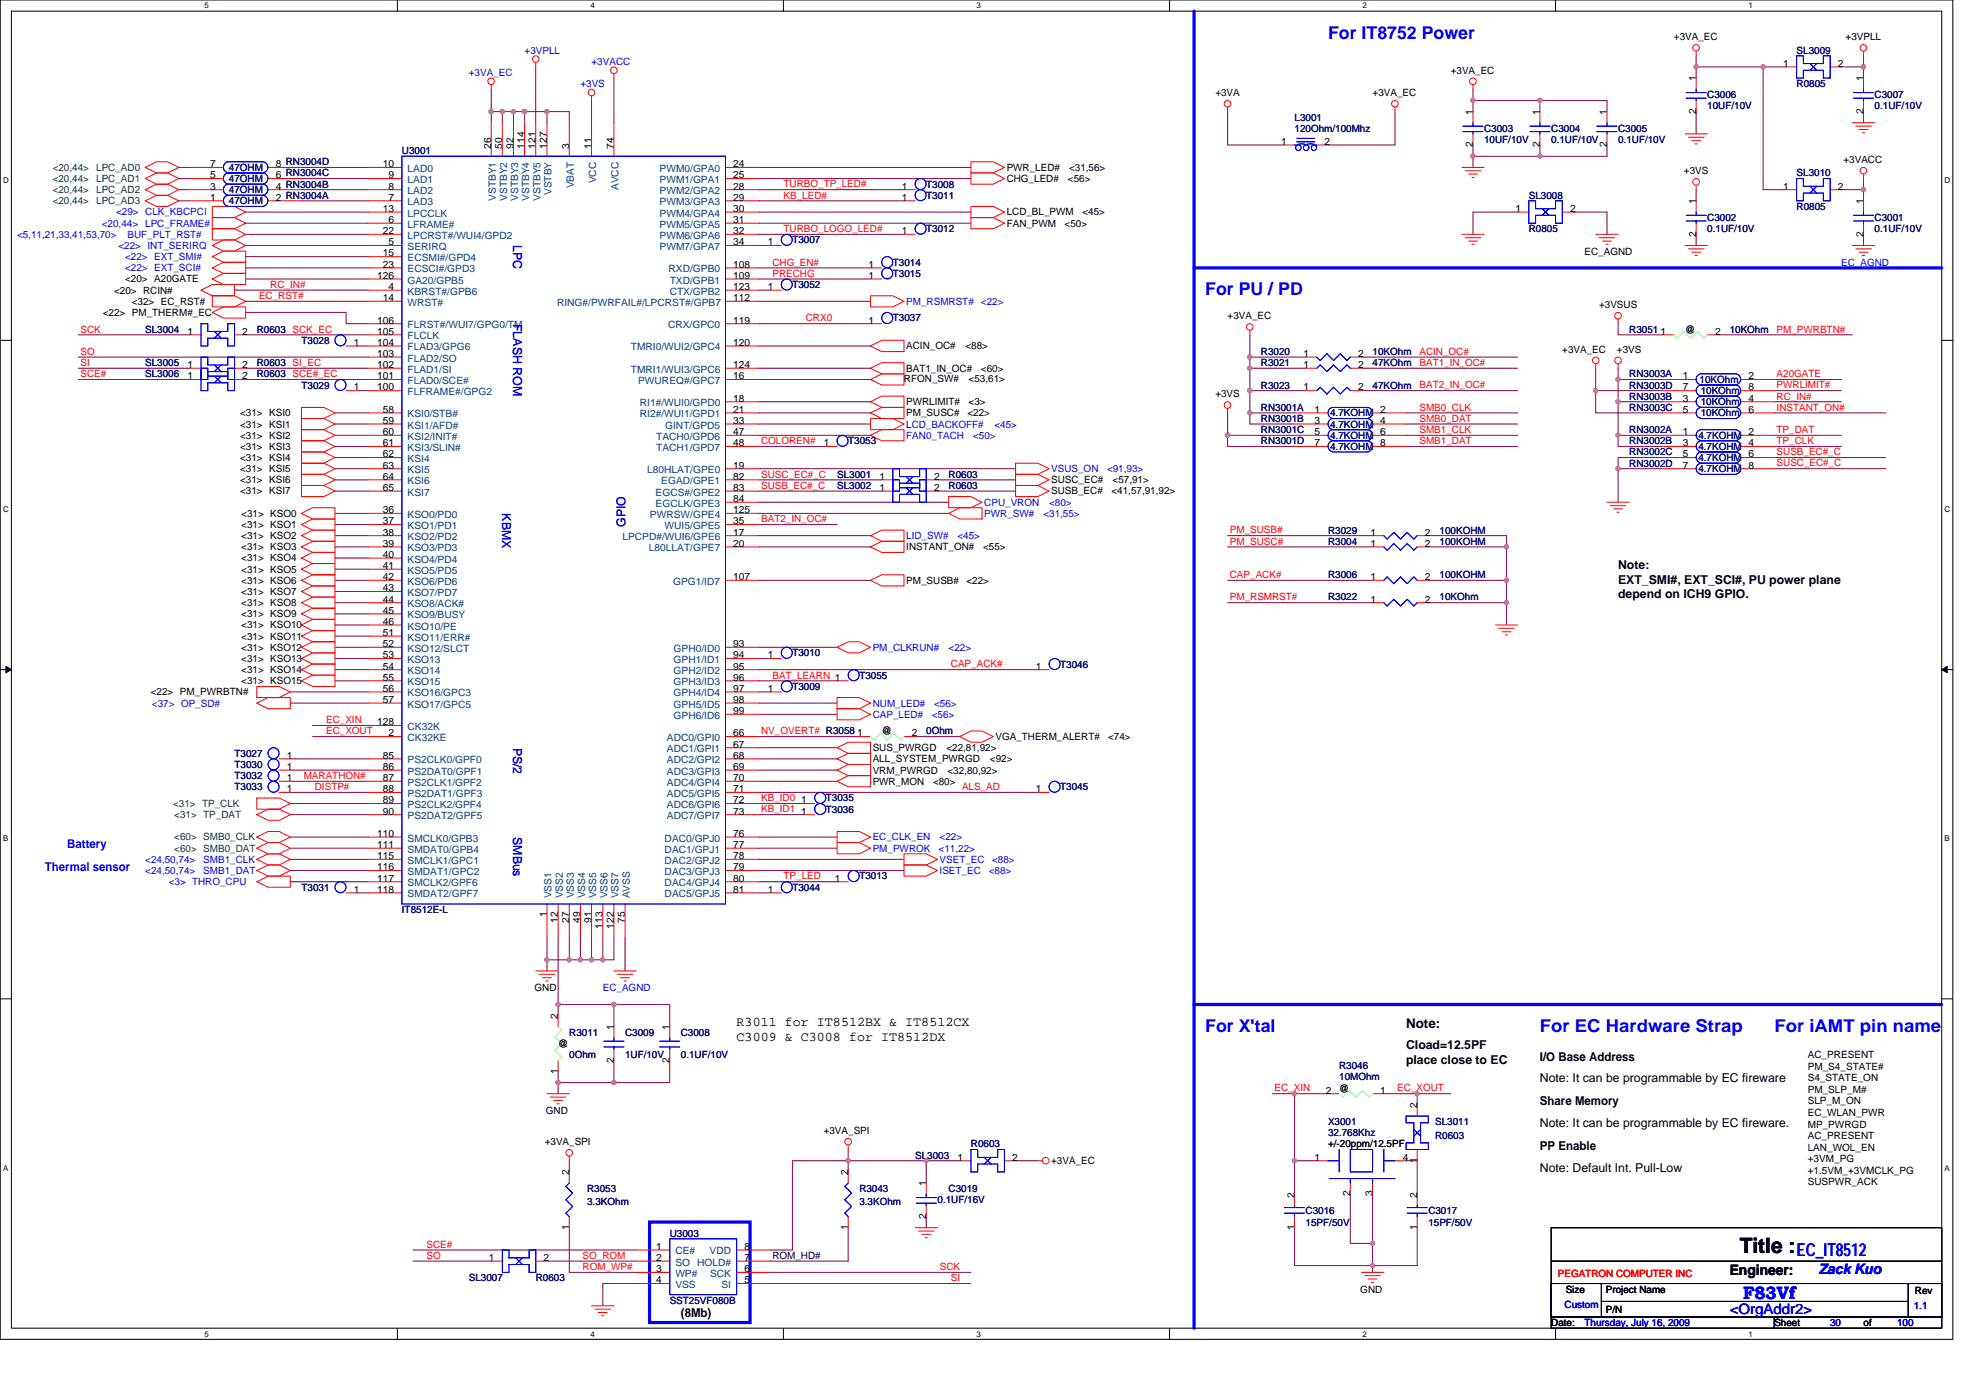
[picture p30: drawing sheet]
<svg xmlns="http://www.w3.org/2000/svg" width="297mm" height="210mm" viewBox="0 0 297 210" stroke-linecap="round" stroke-linejoin="round" font-family="sans-serif">
<defs><g id="words">
<text font-size="3.2" x="261.4" y="188.2">Title :</text>
<g font-size="2.7" fill="#00f">
<text x="199.5" y="5.8">For IT8752 Power</text>
<text x="181.1" y="44.4">For PU / PD</text>
<text x="181.1" y="155">For X'tal</text>
<text x="231.4" y="155">For EC Hardware Strap</text>
<text x="266.6" y="155">For iAMT pin name</text>
<text x="269.9" y="188.6">EC_IT8512</text>
<text x="261.9" y="195.1">F83Vf</text>
</g>
<text font-size="2.2" x="259.9" y="191.4">Engineer:</text>
<g font-size="2.2" fill="#00f">
<text x="273.3" y="191.4">Zack Kuo</text>
<text x="259.9" y="197.4">&lt;OrgAddr2&gt;</text>
</g>
<g font-size="2">
<text x="110.7" y="154.2">R3011 for IT8512BX &amp; IT8512CX</text>
<text x="211.3" y="154.4">Note:</text>
<text x="110.7" y="156.3">C3009 &amp; C3008 for IT8512DX</text>
</g>
<g font-size="1.8" fill="#00f">
<text x="77.1" y="36.9" transform="rotate(90 77.1 36.9)">LPC</text>
<text x="77.1" y="48.6" transform="rotate(90 77.1 48.6)">FLASH ROM</text>
<text x="75.4" y="77.1" transform="rotate(90 75.4 77.1)">KBMX</text>
<text x="94" y="79.1" transform="rotate(-90 94 79.1)">GPIO</text>
<text x="77.1" y="112.3" transform="rotate(90 77.1 112.3)">PS/2</text>
<text x="77.1" y="125.7" transform="rotate(90 77.1 125.7)">SMBus</text>
<text x="6.7" y="130.8">Thermal sensor</text>
<text x="10.1" y="127.4">Battery</text>
</g>
<g font-size="1.8">
<text x="243.1" y="85.5">Note:</text>
<text x="243.1" y="87.7">EXT_SMI#, EXT_SCI#, PU power plane</text>
<text x="243.1" y="89.9">depend on ICH9 GPIO.</text>
<text x="211.3" y="157.6">Cload=12.5PF</text>
<text x="211.3" y="159.8">place close to EC</text>
<text x="231.4" y="159.3">I/O Base Address</text>
<text x="231.4" y="166">Share Memory</text>
<text x="231.4" y="162.6">Note: It can be programmable by EC fireware</text>
<text x="231.4" y="172.7">PP Enable</text>
<text x="231.4" y="169.3">Note: It can be programmable by EC fireware.</text>
<text x="231.4" y="176">Note: Default Int. Pull-Low</text>
<text x="102.3" y="197.8">(8Mb)</text>
</g>
<g font-size="1.5" fill="#00f">
<text x="70.4" y="11.4">+3VA_EC</text>
<text x="78.8" y="8.1">+3VPLL</text>
<text x="88.9" y="9.7">+3VACC</text>
<text x="87.2" y="13.1">+3VS</text>
<text x="2.6" y="35.7">&lt;5,11,21,33,41,53,70&gt;</text>
<text x="15.3" y="34">&lt;20,44&gt;</text>
<text x="17.5" y="32.4">&lt;29&gt; CLK_KBCPCI</text>
<text x="19.2" y="35.7">BUF_PLT_RST#</text>
<text x="21.8" y="34">LPC_FRAME#</text>
<text x="17.8" y="37.4">&lt;22&gt; INT_SERIRQ</text>
<text x="18.8" y="40.7">&lt;22&gt; EXT_SCI#</text>
<text x="18.8" y="39.1">&lt;22&gt; EXT_SMI#</text>
<text x="276.6" y="39.9">EC_AGND</text>
<text x="136.2" y="45.8">PM_RSMRST#</text>
<text x="147.4" y="45.8">&lt;22&gt;</text>
<text x="136.2" y="65.9">FAN0_TACH</text>
<text x="136.2" y="64.2">LCD_BACKOFF#</text>
<text x="146.2" y="65.9">&lt;50&gt;</text>
<text x="149.4" y="64.2">&lt;45&gt;</text>
<text x="157.9" y="70.9">VSUS_ON</text>
<text x="166.3" y="70.9">&lt;91,93&gt;</text>
<text x="147.9" y="75.9">CPU_VRON</text>
<text x="147.9" y="77.6">PWR_SW#</text>
<text x="156.8" y="77.6">&lt;31,55&gt;</text>
<text x="157.6" y="75.9">&lt;80&gt;</text>
<text x="136.2" y="81">LID_SW#</text>
<text x="143.9" y="81">&lt;45&gt;</text>
<text x="131.1" y="97.7">PM_CLKRUN#</text>
<text x="142.5" y="97.7">&lt;22&gt;</text>
<text x="22.8" y="106.1">&lt;37&gt; OP_SD#</text>
<text x="131.1" y="107.8">CAP_LED#</text>
<text x="131.1" y="106.1">NUM_LED#</text>
<text x="140" y="107.8">&lt;56&gt;</text>
<text x="140.4" y="106.1">&lt;56&gt;</text>
<text x="21.8" y="129.6">&lt;24,50,74&gt;</text>
<text x="21.8" y="131.3">&lt;24,50,74&gt;</text>
<text x="30.5" y="129.6">SMB1_CLK</text>
<text x="30.5" y="131.3">SMB1_DAT</text>
<text x="131.1" y="127.9">PM_PWROK</text>
<text x="131.1" y="126.2">EC_CLK_EN</text>
<text x="141" y="127.9">&lt;11,22&gt;</text>
<text x="141.2" y="126.2">&lt;22&gt;</text>
<text x="141.2" y="129.6">VSET_EC</text>
<text x="141.2" y="131.3">ISET_EC</text>
<text x="148.6" y="131.3">&lt;88&gt;</text>
<text x="149.1" y="129.6">&lt;88&gt;</text>
<text x="25.4" y="132.9">&lt;3&gt; THRO_CPU</text>
<text x="90.6" y="148.9">EC_AGND</text>
<text x="235.1" y="196.5">Custom</text>
<text x="287.5" y="196.7">1.1</text>
<text x="238.1" y="199.2">Thursday, July 16, 2009</text>
<text x="275" y="199.2">30</text>
<text x="285" y="199.2">100</text>
</g>
<g font-size="1.5">
<text x="218" y="11.1">+3VA_EC</text>
<text x="251.5" y="6.1">+3VA_EC</text>
<text x="267.9" y="10">1</text>
<text x="276.1" y="10">2</text>
<text x="277.3" y="6.1">+3VPLL</text>
<text x="182.6" y="14.4">+3VA</text>
<text x="206.2" y="14.4">+3VA_EC</text>
<text x="221.3" y="17.3" transform="rotate(-90 221.3 17.3)">1</text>
<text x="231.3" y="17.3" transform="rotate(-90 231.3 17.3)">1</text>
<text x="241.4" y="17.3" transform="rotate(-90 241.4 17.3)">1</text>
<text x="254.8" y="17.1" transform="rotate(-90 254.8 17.1)">2</text>
<text x="254.8" y="12.2" transform="rotate(-90 254.8 12.2)">1</text>
<text x="280" y="17.1" transform="rotate(-90 280 17.1)">2</text>
<text x="280" y="12.2" transform="rotate(-90 280 12.2)">1</text>
<text x="73.8" y="22.3" transform="rotate(-90 73.8 22.3)">26</text>
<text x="75.5" y="22.3" transform="rotate(-90 75.5 22.3)">50</text>
<text x="77.1" y="22.3" transform="rotate(-90 77.1 22.3)">92</text>
<text x="78.8" y="22.3" transform="rotate(-90 78.8 22.3)">114</text>
<text x="80.5" y="22.3" transform="rotate(-90 80.5 22.3)">121</text>
<text x="82.2" y="22.3" transform="rotate(-90 82.2 22.3)">127</text>
<text x="85.5" y="22.3" transform="rotate(-90 85.5 22.3)">3</text>
<text x="88.9" y="22.3" transform="rotate(-90 88.9 22.3)">11</text>
<text x="92.2" y="22.3" transform="rotate(-90 92.2 22.3)">74</text>
<text x="192.5" y="21.8">1</text>
<text x="199" y="21.8">2</text>
<text x="221.3" y="22.1" transform="rotate(-90 221.3 22.1)">2</text>
<text x="231.3" y="22.1" transform="rotate(-90 231.3 22.1)">2</text>
<text x="241.4" y="22.1" transform="rotate(-90 241.4 22.1)">2</text>
<text x="31.6" y="28.5">3</text>
<text x="31.6" y="26.8">5</text>
<text x="31.6" y="25.1">7</text>
<text x="41.4" y="28.5">4 RN3004B</text>
<text x="41.4" y="26.8">6 RN3004C</text>
<text x="41.4" y="25.1">8 RN3004D</text>
<text x="57.5" y="25.1">10</text>
<text x="58.4" y="26.8">9</text>
<text x="58.4" y="28.5">8</text>
<text x="110.2" y="25.1">24</text>
<text x="110.2" y="26.8">25</text>
<text x="110.2" y="28.5">28</text>
<text x="135.5" y="28.5">1</text>
<text x="151.3" y="25.7">PWR_LED#</text>
<text x="151.3" y="27.3">CHG_LED#</text>
<text x="160.5" y="27.3">&lt;56&gt;</text>
<text x="160.6" y="25.7">&lt;31,56&gt;</text>
<text x="253" y="26.2">+3VS</text>
<text x="267.9" y="28.5">1</text>
<text x="276.1" y="28.5">2</text>
<text x="277" y="24.5">+3VACC</text>
<text x="31.6" y="30.1">1</text>
<text x="41.4" y="30.1">2 RN3004A</text>
<text x="57.5" y="31.8">13</text>
<text x="57.5" y="35.2">22</text>
<text x="58.4" y="30.1">7</text>
<text x="58.4" y="33.5">6</text>
<text x="110.2" y="30.1">29</text>
<text x="110.2" y="31.8">30</text>
<text x="110.2" y="33.5">31</text>
<text x="110.2" y="35.2">32</text>
<text x="135.5" y="35.2">1</text>
<text x="135.5" y="30.1">1</text>
<text x="151.3" y="34">FAN_PWM</text>
<text x="151.3" y="32.4">LCD_BL_PWM</text>
<text x="160" y="34">&lt;50&gt;</text>
<text x="162.6" y="32.4">&lt;45&gt;</text>
<text x="227.7" y="31.8">1</text>
<text x="235.9" y="31.8">2</text>
<text x="254.8" y="35.5" transform="rotate(-90 254.8 35.5)">2</text>
<text x="254.8" y="30.7" transform="rotate(-90 254.8 30.7)">1</text>
<text x="280" y="35.5" transform="rotate(-90 280 35.5)">2</text>
<text x="280" y="30.7" transform="rotate(-90 280 30.7)">1</text>
<text x="56.7" y="41.9">126</text>
<text x="57.5" y="38.5">15</text>
<text x="57.5" y="40.2">23</text>
<text x="58.4" y="36.9">5</text>
<text x="110.2" y="40.2">108</text>
<text x="110.2" y="36.9">34</text>
<text x="110.2" y="41.9">109</text>
<text x="115.4" y="36.9">1</text>
<text x="130.5" y="40.2">1</text>
<text x="130.5" y="41.9">1</text>
<text x="238.1" y="38.2">EC_AGND</text>
<text x="15.4" y="47.5">&lt;22&gt; PM_THERM#_EC</text>
<text x="17.1" y="44.1">&lt;20&gt; RCIN#</text>
<text x="18.8" y="42.4">&lt;20&gt; A20GATE</text>
<text x="19.8" y="45.8">&lt;32&gt; EC_RST#</text>
<text x="57.5" y="45.2">14</text>
<text x="58.4" y="43.6">4</text>
<text x="110.2" y="45.2">112</text>
<text x="110.2" y="43.6">123</text>
<text x="115.4" y="43.6">1</text>
<text x="184.4" y="48">+3VA_EC</text>
<text x="240.3" y="46.3">+3VSUS</text>
<text x="28.2" y="50.3">1</text>
<text x="36.4" y="50.3">2</text>
<text x="53.2" y="51.9">1</text>
<text x="56.7" y="48.6">106</text>
<text x="56.7" y="51.9">104</text>
<text x="56.7" y="53.6">103</text>
<text x="56.7" y="50.3">105</text>
<text x="110.2" y="48.6">119</text>
<text x="110.2" y="51.9">120</text>
<text x="130.5" y="48.6">1</text>
<text x="136.2" y="52.5">ACIN_OC#</text>
<text x="145.1" y="52.5">&lt;88&gt;</text>
<text x="195.8" y="53.6">1</text>
<text x="204" y="53.6">2</text>
<text x="234.7" y="53">+3VA_EC</text>
<text x="242.9" y="53">+3VS</text>
<text x="249.5" y="50.3">1</text>
<text x="253.2" y="50">@</text>
<text x="257.7" y="50.3">2</text>
<text x="28.2" y="57">1</text>
<text x="28.2" y="55.3">1</text>
<text x="36.4" y="57">2</text>
<text x="36.4" y="55.3">2</text>
<text x="53.2" y="58.7">1</text>
<text x="56.7" y="55.3">102</text>
<text x="56.7" y="57">101</text>
<text x="56.7" y="58.7">100</text>
<text x="110.2" y="55.3">124</text>
<text x="110.2" y="57">16</text>
<text x="135.8" y="57.3">RFON_SW#</text>
<text x="136.2" y="55.8">BAT1_IN_OC#</text>
<text x="145.5" y="57.3">&lt;53,61&gt;</text>
<text x="147.4" y="55.8">&lt;60&gt;</text>
<text x="182.6" y="59.7">+3VS</text>
<text x="195.8" y="55.3">1</text>
<text x="195.8" y="58.7">1</text>
<text x="204" y="55.3">2</text>
<text x="204" y="58.7">2</text>
<text x="252.8" y="57">1</text>
<text x="252.8" y="58.7">7</text>
<text x="262.7" y="57">2</text>
<text x="262.7" y="58.7">8</text>
<text x="36.1" y="65.9">&lt;31&gt; KSI2</text>
<text x="36.1" y="62.5">&lt;31&gt; KSI0</text>
<text x="36.1" y="64.2">&lt;31&gt; KSI1</text>
<text x="57.5" y="62">58</text>
<text x="57.5" y="63.7">59</text>
<text x="57.5" y="65.4">60</text>
<text x="110.2" y="60.3">18</text>
<text x="110.2" y="62">21</text>
<text x="110.2" y="63.7">33</text>
<text x="110.2" y="65.4">47</text>
<text x="136.2" y="60.9">PWRLIMIT#</text>
<text x="136.2" y="62.5">PM_SUSC#</text>
<text x="145.4" y="62.5">&lt;22&gt;</text>
<text x="145.5" y="60.9">&lt;3&gt;</text>
<text x="197.5" y="62">1</text>
<text x="197.5" y="65.4">5</text>
<text x="197.5" y="63.7">3</text>
<text x="207.4" y="62">2</text>
<text x="207.4" y="65.4">6</text>
<text x="207.4" y="63.7">4</text>
<text x="252.8" y="65.4">1</text>
<text x="252.8" y="62">5</text>
<text x="252.8" y="60.3">3</text>
<text x="262.7" y="65.4">2</text>
<text x="262.7" y="62">6</text>
<text x="262.7" y="60.3">4</text>
<text x="36.1" y="69.2">&lt;31&gt; KSI4</text>
<text x="36.1" y="67.6">&lt;31&gt; KSI3</text>
<text x="36.1" y="70.9">&lt;31&gt; KSI5</text>
<text x="57.5" y="67">61</text>
<text x="57.5" y="68.7">62</text>
<text x="57.5" y="70.4">63</text>
<text x="110.2" y="70.4">19</text>
<text x="110.2" y="67">48</text>
<text x="123.8" y="67">1</text>
<text x="197.5" y="67">7</text>
<text x="207.4" y="67">8</text>
<text x="252.8" y="67">3</text>
<text x="252.8" y="68.7">5</text>
<text x="252.8" y="70.4">7</text>
<text x="262.7" y="67">4</text>
<text x="262.7" y="68.7">6</text>
<text x="262.7" y="70.4">8</text>
<text x="36.1" y="74.3">&lt;31&gt; KSI7</text>
<text x="36.1" y="72.6">&lt;31&gt; KSI6</text>
<text x="36.3" y="77.6">&lt;31&gt; KSO0</text>
<text x="57.5" y="72.1">64</text>
<text x="57.5" y="73.7">65</text>
<text x="57.5" y="77.1">36</text>
<text x="110.2" y="73.7">83</text>
<text x="110.2" y="75.4">84</text>
<text x="110.2" y="77.1">125</text>
<text x="110.2" y="72.1">82</text>
<text x="132.1" y="73.7">1</text>
<text x="132.1" y="72.1">1</text>
<text x="140.3" y="73.7">2</text>
<text x="140.3" y="72.1">2</text>
<text x="157.9" y="72.6">SUSC_EC#</text>
<text x="157.9" y="74.3">SUSB_EC#</text>
<text x="167" y="74.3">&lt;41,57,91,92&gt;</text>
<text x="167.2" y="72.6">&lt;57,91&gt;</text>
<text x="36.3" y="82.7">&lt;31&gt; KSO3</text>
<text x="36.3" y="79.3">&lt;31&gt; KSO1</text>
<text x="36.3" y="81">&lt;31&gt; KSO2</text>
<text x="57.5" y="78.8">37</text>
<text x="57.5" y="80.4">38</text>
<text x="57.5" y="82.1">39</text>
<text x="57.5" y="83.8">40</text>
<text x="110.2" y="82.1">20</text>
<text x="110.2" y="80.4">17</text>
<text x="110.2" y="78.8">35</text>
<text x="136.2" y="82.7">INSTANT_ON#</text>
<text x="147.7" y="82.7">&lt;55&gt;</text>
<text x="205.9" y="80.4">1</text>
<text x="205.9" y="82.1">1</text>
<text x="214.1" y="80.4">2</text>
<text x="214.1" y="82.1">2</text>
<text x="36.3" y="84.3">&lt;31&gt; KSO4</text>
<text x="36.3" y="86">&lt;31&gt; KSO5</text>
<text x="36.3" y="89.4">&lt;31&gt; KSO7</text>
<text x="36.3" y="87.7">&lt;31&gt; KSO6</text>
<text x="57.5" y="85.5">41</text>
<text x="57.5" y="87.1">42</text>
<text x="57.5" y="88.8">43</text>
<text x="110.2" y="87.1">107</text>
<text x="136.2" y="87.7">PM_SUSB#</text>
<text x="145.2" y="87.7">&lt;22&gt;</text>
<text x="205.9" y="87.1">1</text>
<text x="214.1" y="87.1">2</text>
<text x="36.3" y="94.4">&lt;31&gt; KSO10</text>
<text x="36.3" y="92.7">&lt;31&gt; KSO9</text>
<text x="36.3" y="91">&lt;31&gt; KSO8</text>
<text x="57.5" y="90.5">44</text>
<text x="57.5" y="92.2">45</text>
<text x="57.5" y="93.9">46</text>
<text x="57.5" y="95.5">51</text>
<text x="205.9" y="90.5">1</text>
<text x="214.1" y="90.5">2</text>
<text x="36.3" y="99.4">&lt;31&gt; KSO13</text>
<text x="36.3" y="96.1">&lt;31&gt; KSO11</text>
<text x="36.3" y="97.7">&lt;31&gt; KSO12</text>
<text x="36.3" y="101.1">&lt;31&gt; KSO14</text>
<text x="57.5" y="97.2">52</text>
<text x="57.5" y="98.9">53</text>
<text x="57.5" y="100.6">54</text>
<text x="110.2" y="97.2">93</text>
<text x="110.2" y="98.9">94</text>
<text x="110.2" y="100.6">95</text>
<text x="115.4" y="98.9">1</text>
<text x="155.6" y="100.6">1</text>
<text x="22.7" y="104.5">&lt;22&gt; PM_PWRBTN#</text>
<text x="36.3" y="102.8">&lt;31&gt; KSO15</text>
<text x="57.5" y="102.2">55</text>
<text x="57.5" y="103.9">56</text>
<text x="57.5" y="105.6">57</text>
<text x="110.2" y="102.2">96</text>
<text x="110.2" y="103.9">97</text>
<text x="110.2" y="105.6">98</text>
<text x="110.2" y="107.3">99</text>
<text x="115.4" y="103.9">1</text>
<text x="43.1" y="114">1</text>
<text x="56.7" y="108.9">128</text>
<text x="57.5" y="114">85</text>
<text x="58.4" y="110.6">2</text>
<text x="110.2" y="110.6">66</text>
<text x="110.2" y="112.3">67</text>
<text x="110.2" y="114">68</text>
<text x="128.8" y="110.6">1</text>
<text x="131.1" y="112.8">SUS_PWRGD</text>
<text x="132.5" y="110.3">@</text>
<text x="137" y="110.6">2</text>
<text x="142.2" y="112.8">&lt;22,81,92&gt;</text>
<text x="149.6" y="111.1">VGA_THERM_ALERT#</text>
<text x="166.5" y="111.1">&lt;74&gt;</text>
<text x="43.1" y="117.3">1</text>
<text x="43.1" y="115.7">1</text>
<text x="43.1" y="119">1</text>
<text x="57.5" y="115.7">86</text>
<text x="57.5" y="117.3">87</text>
<text x="57.5" y="119">88</text>
<text x="110.2" y="115.7">69</text>
<text x="110.2" y="117.3">70</text>
<text x="110.2" y="119">71</text>
<text x="131.1" y="114.5">ALL_SYSTEM_PWRGD</text>
<text x="131.1" y="116.2">VRM_PWRGD</text>
<text x="131.1" y="117.9">PWR_MON</text>
<text x="140.2" y="117.9">&lt;80&gt;</text>
<text x="142.4" y="116.2">&lt;32,80,92&gt;</text>
<text x="148.7" y="114.5">&lt;92&gt;</text>
<text x="155.6" y="119">1</text>
<text x="56.7" y="125.7">110</text>
<text x="57.5" y="120.7">89</text>
<text x="57.5" y="122.3">90</text>
<text x="110.2" y="125.7">76</text>
<text x="110.2" y="120.7">72</text>
<text x="110.2" y="122.3">73</text>
<text x="120.4" y="120.7">1</text>
<text x="120.4" y="122.3">1</text>
<text x="56.7" y="127.4">111</text>
<text x="56.7" y="129.1">115</text>
<text x="56.7" y="130.7">116</text>
<text x="110.2" y="127.4">77</text>
<text x="110.2" y="129.1">78</text>
<text x="110.2" y="130.7">79</text>
<text x="53.2" y="134.1">1</text>
<text x="56.7" y="132.4">117</text>
<text x="56.7" y="134.1">118</text>
<text x="82.2" y="137.8" transform="rotate(-90 82.2 137.8)">1</text>
<text x="110.2" y="132.4">80</text>
<text x="110.2" y="134.1">81</text>
<text x="115.4" y="134.1">1</text>
<text x="125.4" y="132.4">1</text>
<text x="83.8" y="138.6" transform="rotate(-90 83.8 138.6)">12</text>
<text x="85.5" y="138.6" transform="rotate(-90 85.5 138.6)">27</text>
<text x="87.2" y="138.6" transform="rotate(-90 87.2 138.6)">49</text>
<text x="88.9" y="138.6" transform="rotate(-90 88.9 138.6)">91</text>
<text x="90.5" y="139.5" transform="rotate(-90 90.5 139.5)">113</text>
<text x="92.2" y="139.5" transform="rotate(-90 92.2 139.5)">122</text>
<text x="93.9" y="138.6" transform="rotate(-90 93.9 138.6)">75</text>
<text x="80.3" y="148.9">GND</text>
<text x="83.8" y="153.1" transform="rotate(-90 83.8 153.1)">2</text>
<text x="92.2" y="154.7" transform="rotate(-90 92.2 154.7)">1</text>
<text x="100.6" y="154.7" transform="rotate(-90 100.6 154.7)">1</text>
<text x="83.8" y="161.3" transform="rotate(-90 83.8 161.3)">1</text>
<text x="83.9" y="157.2">@</text>
<text x="92.2" y="159.6" transform="rotate(-90 92.2 159.6)">2</text>
<text x="100.6" y="159.6" transform="rotate(-90 100.6 159.6)">2</text>
<text x="271.6" y="158.9">AC_PRESENT</text>
<text x="271.6" y="160.7">PM_S4_STATE#</text>
<text x="82" y="167.3">GND</text>
<text x="199.2" y="164.3">2</text>
<text x="201.2" y="164">@</text>
<text x="207.4" y="164.3">1</text>
<text x="212.9" y="166.5" transform="rotate(-90 212.9 166.5)">2</text>
<text x="271.6" y="162.4">S4_STATE_ON</text>
<text x="271.6" y="164.1">PM_SLP_M#</text>
<text x="271.6" y="165.9">SLP_M_ON</text>
<text x="271.6" y="167.6">EC_WLAN_PWR</text>
<text x="81.8" y="172">+3VA_SPI</text>
<text x="123.8" y="170.3">+3VA_SPI</text>
<text x="199.5" y="172.3">+/-20ppm/12.5PF</text>
<text x="271.6" y="169.4">MP_PWRGD</text>
<text x="271.6" y="171.1">AC_PRESENT</text>
<text x="271.6" y="172.8">LAN_WOL_EN</text>
<text x="85.5" y="176.5" transform="rotate(-90 85.5 176.5)">2</text>
<text x="127.4" y="176.5" transform="rotate(-90 127.4 176.5)">2</text>
<text x="139.1" y="178.2" transform="rotate(-90 139.1 178.2)">1</text>
<text x="143.9" y="174.3">1</text>
<text x="152.1" y="174.3">2</text>
<text x="157.9" y="174.9">+3VA_EC</text>
<text x="194.5" y="179.9" transform="rotate(-90 194.5 179.9)">2</text>
<text x="197.5" y="174.3">1</text>
<text x="202.9" y="179.7" transform="rotate(-90 202.9 179.7)">2</text>
<text x="206.2" y="179.7" transform="rotate(-90 206.2 179.7)">3</text>
<text x="210.8" y="174.3">4</text>
<text x="212.9" y="179.9" transform="rotate(-90 212.9 179.9)">2</text>
<text x="212.9" y="174.7" transform="rotate(-90 212.9 174.7)">1</text>
<text x="271.6" y="174.6">+3VM_PG</text>
<text x="271.6" y="176.3">+1.5VM_+3VMCLK_PG</text>
<text x="271.6" y="178">SUSPWR_ACK</text>
<text x="85.5" y="184.7" transform="rotate(-90 85.5 184.7)">1</text>
<text x="127.4" y="184.7" transform="rotate(-90 127.4 184.7)">1</text>
<text x="139.1" y="183" transform="rotate(-90 139.1 183)">2</text>
<text x="194.5" y="184.7" transform="rotate(-90 194.5 184.7)">1</text>
<text x="212.9" y="184.7" transform="rotate(-90 212.9 184.7)">1</text>
<text x="73.5" y="189.4">1</text>
<text x="81.7" y="189.4">2</text>
<text x="98.6" y="187.7">1</text>
<text x="98.6" y="189.4">2</text>
<text x="98.6" y="191.1">3</text>
<text x="111.8" y="189.4">7</text>
<text x="111.8" y="191.1">6</text>
<text x="111.8" y="187.7">8</text>
<text x="98.6" y="192.8">4</text>
<text x="111.8" y="192.8">5</text>
<text x="204.4" y="194.1">GND</text>
<text x="235.2" y="194.1">Size</text>
<text x="241.3" y="194.1">Project Name</text>
<text x="241.3" y="197.1">P/N</text>
<text x="287.7" y="194.3">Rev</text>
<text x="233.1" y="199.2">Date:</text>
<text x="266.6" y="199.2">Sheet</text>
<text x="280" y="199.2">of</text>
</g>
<g font-size="1.5" fill="#000080">
<text x="269.9" y="8.1">SL3009</text>
<text x="256.5" y="14.8">C3006</text>
<text x="256.5" y="16.4">10UF/10V</text>
<text x="269.9" y="13.1">R0805</text>
<text x="281.7" y="14.8">C3007</text>
<text x="281.7" y="16.4">0.1UF/10V</text>
<text x="60.4" y="23.1">U3001</text>
<text x="194.5" y="18.1">L3001</text>
<text x="194.5" y="19.8">120Ohm/100Mhz</text>
<text x="223" y="19.8">C3003</text>
<text x="223" y="21.5">10UF/10V</text>
<text x="233.1" y="19.8">C3004</text>
<text x="233.1" y="21.5">0.1UF/10V</text>
<text x="243.1" y="19.8">C3005</text>
<text x="243.1" y="21.5">0.1UF/10V</text>
<text x="34.4" y="29">47OHM</text>
<text x="34.4" y="27.3">47OHM</text>
<text x="34.4" y="25.7">47OHM</text>
<text x="139.2" y="28.2">T3008</text>
<text x="139.2" y="29.8">T3011</text>
<text x="229.7" y="29.8">SL3008</text>
<text x="269.9" y="26.5">SL3010</text>
<text x="34.4" y="30.7">47OHM</text>
<text x="139.2" y="34.9">T3012</text>
<text x="229.7" y="34.9">R0805</text>
<text x="256.5" y="33.2">C3002</text>
<text x="256.5" y="34.9">0.1UF/10V</text>
<text x="269.9" y="31.5">R0805</text>
<text x="281.7" y="33.2">C3001</text>
<text x="281.7" y="34.9">0.1UF/10V</text>
<text x="119.1" y="36.6">T3007</text>
<text x="134.2" y="39.9">T3014</text>
<text x="134.2" y="41.6">T3015</text>
<text x="119.1" y="43.3">T3052</text>
<text x="21.8" y="50">SL3004</text>
<text x="38.6" y="50">R0603 SCK_EC</text>
<text x="45.3" y="51.6">T3028</text>
<text x="134.2" y="48.3">T3037</text>
<text x="189.5" y="53.3">R3020</text>
<text x="206.2" y="53.3">10KOhm</text>
<text x="244.8" y="50">R3051</text>
<text x="259.9" y="50">10KOhm</text>
<text x="21.8" y="56.7">SL3006</text>
<text x="21.8" y="55">SL3005</text>
<text x="38.6" y="56.7">R0603 SCE#_EC</text>
<text x="38.6" y="55">R0603 SI_EC</text>
<text x="45.3" y="58.4">T3029</text>
<text x="189.5" y="55">R3021</text>
<text x="189.5" y="58.4">R3023</text>
<text x="206.2" y="55">47KOhm</text>
<text x="206.2" y="58.4">47KOhm</text>
<text x="244.8" y="56.7">RN3003A</text>
<text x="244.8" y="58.4">RN3003D</text>
<text x="255.4" y="57.5">10KOhm</text>
<text x="255.5" y="59.2">10KOhm</text>
<text x="189.5" y="61.7">RN3001A</text>
<text x="189.5" y="65">RN3001C</text>
<text x="189.5" y="63.4">RN3001B</text>
<text x="199.9" y="62.5">4.7KOHM</text>
<text x="199.9" y="65.9">4.7KOHM</text>
<text x="199.9" y="64.2">4.7KOHM</text>
<text x="244.8" y="65">RN3002A</text>
<text x="244.8" y="61.7">RN3003C</text>
<text x="244.8" y="60">RN3003B</text>
<text x="255.2" y="65.9">4.7KOHM</text>
<text x="255.5" y="62.5">10KOhm</text>
<text x="255.5" y="60.9">10KOhm</text>
<text x="125.8" y="71.8">SL3001</text>
<text x="127.4" y="66.7">T3053</text>
<text x="142.5" y="71.8">R0603</text>
<text x="189.5" y="66.7">RN3001D</text>
<text x="199.9" y="67.6">4.7KOHM</text>
<text x="244.8" y="66.7">RN3002B</text>
<text x="244.8" y="68.4">RN3002C</text>
<text x="244.8" y="70.1">RN3002D</text>
<text x="255.2" y="67.6">4.7KOHM</text>
<text x="255.2" y="69.2">4.7KOHM</text>
<text x="255.2" y="70.9">4.7KOHM</text>
<text x="125.8" y="73.4">SL3002</text>
<text x="142.5" y="73.4">R0603</text>
<text x="199.5" y="80.1">R3029</text>
<text x="199.5" y="81.8">R3004</text>
<text x="216.3" y="80.1">100KOHM</text>
<text x="216.3" y="81.8">100KOHM</text>
<text x="199.5" y="86.8">R3006</text>
<text x="216.3" y="86.8">100KOHM</text>
<text x="199.5" y="90.2">R3022</text>
<text x="216.3" y="90.2">10KOhm</text>
<text x="119.1" y="98.6">T3010</text>
<text x="129.1" y="101.9">T3055</text>
<text x="159.3" y="100.3">T3046</text>
<text x="119.1" y="103.6">T3009</text>
<text x="35.2" y="113.7">T3027</text>
<text x="139.2" y="110.3">0Ohm</text>
<text x="35.2" y="117">T3032</text>
<text x="35.2" y="115.3">T3030</text>
<text x="35.2" y="118.7">T3033</text>
<text x="159.3" y="118.7">T3045</text>
<text x="124.1" y="120.4">T3035</text>
<text x="124.1" y="122">T3036</text>
<text x="45.3" y="133.8">T3031</text>
<text x="60.4" y="137.1">IT8512E-L</text>
<text x="119.1" y="133.8">T3044</text>
<text x="129.1" y="132.1">T3013</text>
<text x="85.5" y="155.6">R3011</text>
<text x="93.9" y="155.6">C3009</text>
<text x="102.3" y="155.6">C3008</text>
<text x="85.5" y="158.9">0Ohm</text>
<text x="93.9" y="158.9">1UF/10V</text>
<text x="102.3" y="158.9">0.1UF/10V</text>
<text x="201.2" y="160.6">R3046</text>
<text x="201.2" y="162.3">10MOhm</text>
<text x="145.9" y="172.3">R0603</text>
<text x="199.5" y="169">X3001</text>
<text x="199.5" y="170.7">32.768Khz</text>
<text x="215.6" y="169">SL3011</text>
<text x="215.6" y="171">R0603</text>
<text x="88.2" y="179">R3053</text>
<text x="129.1" y="179">R3043</text>
<text x="137.5" y="174">SL3003</text>
<text x="142.5" y="179">C3019</text>
<text x="88.2" y="181.1">3.3KOhm</text>
<text x="100.6" y="185.8">U3003</text>
<text x="129.1" y="181.1">3.3KOhm</text>
<text x="140.9" y="180.7">0.1UF/16V</text>
<text x="196.2" y="182.4">C3016</text>
<text x="196.2" y="184.1">15PF/50V</text>
<text x="214.6" y="182.4">C3017</text>
<text x="214.6" y="184.1">15PF/50V</text>
<text x="70.4" y="192.5">SL3007</text>
<text x="80.5" y="192.5">R0603</text>
<text x="100.6" y="195.8">SST25VF080B</text>
</g>
<g font-size="1.5" fill="#008000">
<text x="7.9" y="27.3">&lt;20,44&gt;</text>
<text x="7.9" y="29">&lt;20,44&gt;</text>
<text x="7.9" y="25.7">&lt;20,44&gt;</text>
<text x="14.5" y="27.3">LPC_AD1</text>
<text x="14.5" y="29">LPC_AD2</text>
<text x="14.5" y="25.7">LPC_AD0</text>
<text x="7.9" y="30.7">&lt;20,44&gt;</text>
<text x="14.5" y="30.7">LPC_AD3</text>
<text x="26" y="121.2">&lt;31&gt; TP_CLK</text>
<text x="26.2" y="122.9">&lt;31&gt; TP_DAT</text>
<text x="26.2" y="127.9">&lt;60&gt; SMB0_DAT</text>
<text x="26.2" y="126.2">&lt;60&gt; SMB0_CLK</text>
</g>
<g font-size="1.5" fill="#004080">
<text x="61.2" y="25.8">LAD0</text>
<text x="61.2" y="27.5">LAD1</text>
<text x="61.2" y="29.2">LAD2</text>
<text x="82.9" y="29.3" transform="rotate(-90 82.9 29.3)">VSTBY</text>
<text x="86.2" y="28.3" transform="rotate(-90 86.2 28.3)">VBAT</text>
<text x="89.6" y="27.5" transform="rotate(-90 89.6 27.5)">VCC</text>
<text x="92.9" y="28.6" transform="rotate(-90 92.9 28.6)">AVCC</text>
<text x="99.1" y="25.8">PWM0/GPA0</text>
<text x="99.1" y="27.5">PWM1/GPA1</text>
<text x="99.1" y="29.2">PWM2/GPA2</text>
<text x="61.2" y="30.8">LAD3</text>
<text x="61.2" y="32.5">LPCCLK</text>
<text x="61.2" y="34.2">LFRAME#</text>
<text x="61.2" y="35.9">LPCRST#/WUI4/GPD2</text>
<text x="74.5" y="30.2" transform="rotate(-90 74.5 30.2)">VSTBY1</text>
<text x="76.2" y="30.2" transform="rotate(-90 76.2 30.2)">VSTBY2</text>
<text x="77.8" y="30.2" transform="rotate(-90 77.8 30.2)">VSTBY3</text>
<text x="79.5" y="30.2" transform="rotate(-90 79.5 30.2)">VSTBY4</text>
<text x="81.2" y="30.2" transform="rotate(-90 81.2 30.2)">VSTBY5</text>
<text x="99.1" y="30.8">PWM3/GPA3</text>
<text x="99.1" y="32.5">PWM4/GPA4</text>
<text x="99.1" y="34.2">PWM5/GPA5</text>
<text x="99.1" y="35.9">PWM6/GPA6</text>
<text x="61.2" y="37.5">SERIRQ</text>
<text x="61.2" y="39.2">ECSMI#/GPD4</text>
<text x="61.2" y="40.9">ECSCI#/GPD3</text>
<text x="99.1" y="37.5">PWM7/GPA7</text>
<text x="100.5" y="40.9">RXD/GPB0</text>
<text x="61.2" y="42.6">GA20/GPB5</text>
<text x="61.2" y="44.3">KBRST#/GPB6</text>
<text x="61.2" y="45.9">WRST#</text>
<text x="83.7" y="45.9">RING#/PWRFAIL#/LPCRST#/GPB7</text>
<text x="100.6" y="42.6">TXD/GPB1</text>
<text x="100.6" y="44.3">CTX/GPB2</text>
<text x="61.2" y="49.3">FLRST#/WUI7/GPG0/TM</text>
<text x="61.2" y="52.6">FLAD3/GPG6</text>
<text x="61.2" y="51">FLCLK</text>
<text x="94.8" y="52.6">TMRI0/WUI2/GPC4</text>
<text x="100.4" y="49.3">CRX/GPC0</text>
<text x="61.2" y="54.3">FLAD2/SO</text>
<text x="61.2" y="56">FLAD1/SI</text>
<text x="61.2" y="57.7">FLAD0/SCE#</text>
<text x="61.2" y="59.4">FLFRAME#/GPG2</text>
<text x="94.8" y="56">TMRI1/WUI3/GPC6</text>
<text x="95.9" y="57.7">PWUREQ#/GPC7</text>
<text x="61.2" y="62.7">KSI0/STB#</text>
<text x="61.2" y="64.4">KSI1/AFD#</text>
<text x="96.1" y="61">RI1#/WUI0/GPD0</text>
<text x="96.1" y="62.7">RI2#/WUI1/GPD1</text>
<text x="99.9" y="64.4">GINT/GPD5</text>
<text x="61.2" y="66.1">KSI2/INIT#</text>
<text x="61.2" y="67.7">KSI3/SLIN#</text>
<text x="61.2" y="69.4">KSI4</text>
<text x="61.2" y="71.1">KSI5</text>
<text x="97.2" y="71.1">L80HLAT/GPE0</text>
<text x="98.6" y="66.1">TACH0/GPD6</text>
<text x="98.6" y="67.7">TACH1/GPD7</text>
<text x="61.2" y="72.7">KSI6</text>
<text x="61.2" y="74.4">KSI7</text>
<text x="61.2" y="77.8">KSO0/PD0</text>
<text x="97.7" y="77.8">PWRSW/GPE4</text>
<text x="98.5" y="74.4">EGCS#/GPE2</text>
<text x="98.5" y="76.1">EGCLK/GPE3</text>
<text x="99.4" y="72.7">EGAD/GPE1</text>
<text x="61.2" y="79.5">KSO1/PD1</text>
<text x="61.2" y="81.1">KSO2/PD2</text>
<text x="61.2" y="82.8">KSO3/PD3</text>
<text x="93.5" y="81.1">LPCPD#/WUI6/GPE6</text>
<text x="97.5" y="82.8">L80LLAT/GPE7</text>
<text x="99.9" y="79.5">WUI5/GPE5</text>
<text x="61.2" y="84.5">KSO4/PD4</text>
<text x="61.2" y="86.2">KSO5/PD5</text>
<text x="61.2" y="87.8">KSO6/PD6</text>
<text x="61.2" y="89.5">KSO7/PD7</text>
<text x="101.1" y="87.8">GPG1/ID7</text>
<text x="61.2" y="91.2">KSO8/ACK#</text>
<text x="61.2" y="92.9">KSO9/BUSY</text>
<text x="61.2" y="94.6">KSO10/PE</text>
<text x="61.2" y="96.2">KSO11/ERR#</text>
<text x="61.2" y="97.9">KSO12/SLCT</text>
<text x="61.2" y="99.6">KSO13</text>
<text x="61.2" y="101.3">KSO14</text>
<text x="101.2" y="97.9">GPH0/ID0</text>
<text x="101.2" y="99.6">GPH1/ID1</text>
<text x="101.2" y="101.3">GPH2/ID2</text>
<text x="61.2" y="102.9">KSO15</text>
<text x="61.2" y="104.6">KSO16/GPC3</text>
<text x="61.2" y="106.3">KSO17/GPC5</text>
<text x="101.2" y="102.9">GPH3/ID3</text>
<text x="101.2" y="104.6">GPH4/ID4</text>
<text x="101.2" y="106.3">GPH5/ID5</text>
<text x="101.2" y="108">GPH6/ID6</text>
<text x="61.2" y="109.6">CK32K</text>
<text x="61.2" y="111.3">CK32KE</text>
<text x="100.2" y="111.3">ADC0/GPI0</text>
<text x="100.2" y="113">ADC1/GPI1</text>
<text x="61.2" y="114.7">PS2CLK0/GPF0</text>
<text x="61.2" y="116.4">PS2DAT0/GPF1</text>
<text x="61.2" y="118">PS2CLK1/GPF2</text>
<text x="61.2" y="119.7">PS2DAT1/GPF3</text>
<text x="100.2" y="114.7">ADC2/GPI2</text>
<text x="100.2" y="116.4">ADC3/GPI3</text>
<text x="100.2" y="118">ADC4/GPI4</text>
<text x="100.2" y="119.7">ADC5/GPI5</text>
<text x="61.2" y="121.4">PS2CLK2/GPF4</text>
<text x="61.2" y="123">PS2DAT2/GPF5</text>
<text x="100.2" y="121.4">ADC6/GPI6</text>
<text x="100.2" y="123">ADC7/GPI7</text>
<text x="61.2" y="126.4">SMCLK0/GPB3</text>
<text x="61.2" y="128.1">SMDAT0/GPB4</text>
<text x="61.2" y="129.8">SMCLK1/GPC1</text>
<text x="61.2" y="131.4">SMDAT1/GPC2</text>
<text x="99.9" y="126.4">DAC0/GPJ0</text>
<text x="99.9" y="128.1">DAC1/GPJ1</text>
<text x="99.9" y="129.8">DAC2/GPJ2</text>
<text x="99.9" y="131.4">DAC3/GPJ3</text>
<text x="61.2" y="133.1">SMCLK2/GPF6</text>
<text x="61.2" y="134.8">SMDAT2/GPF7</text>
<text x="82.9" y="134.9" transform="rotate(-90 82.9 134.9)">VSS1</text>
<text x="84.6" y="134.9" transform="rotate(-90 84.6 134.9)">VSS2</text>
<text x="86.2" y="134.9" transform="rotate(-90 86.2 134.9)">VSS3</text>
<text x="87.9" y="134.9" transform="rotate(-90 87.9 134.9)">VSS4</text>
<text x="89.6" y="134.9" transform="rotate(-90 89.6 134.9)">VSS5</text>
<text x="91.3" y="134.9" transform="rotate(-90 91.3 134.9)">VSS6</text>
<text x="92.9" y="134.9" transform="rotate(-90 92.9 134.9)">VSS7</text>
<text x="94.6" y="134.9" transform="rotate(-90 94.6 134.9)">AVSS</text>
<text x="99.9" y="133.1">DAC4/GPJ4</text>
<text x="99.9" y="134.8">DAC5/GPJ5</text>
<text x="101.5" y="188.4">CE#</text>
<text x="101.5" y="190.1">SO</text>
<text x="101.5" y="191.8">WP#</text>
<text x="104.8" y="190.1">HOLD#</text>
<text x="106.6" y="188.4">VDD</text>
<text x="106.7" y="191.8">SCK</text>
<text x="101.5" y="193.5">VSS</text>
<text x="108.4" y="193.5">SI</text>
</g>
<g font-size="1.5" fill="#f00">
<text x="117.7" y="28.2">TURBO_TP_LED#</text>
<text x="117.7" y="29.8">KB_LED#</text>
<text x="117.7" y="34.9">TURBO_LOGO_LED#</text>
<text x="116.1" y="41.6">PRECHG</text>
<text x="116.1" y="39.9">CHG_EN#</text>
<text x="38.9" y="44.9">EC_RST#</text>
<text x="40.6" y="43.2">RC_IN#</text>
<text x="12.1" y="50">SCK</text>
<text x="12.1" y="53.3">SO</text>
<text x="121.1" y="48.3">CRX0</text>
<text x="213.3" y="53.3">ACIN_OC#</text>
<text x="266.9" y="50">PM_PWRBTN#</text>
<text x="12.1" y="56.7">SCE#</text>
<text x="12.1" y="55">SI</text>
<text x="213.3" y="55">BAT1_IN_OC#</text>
<text x="213.3" y="58.3">BAT2_IN_OC#</text>
<text x="266.9" y="56.7">A20GATE</text>
<text x="266.9" y="58.3">PWRLIMIT#</text>
<text x="213.3" y="65">SMB1_CLK</text>
<text x="213.3" y="63.4">SMB0_DAT</text>
<text x="213.3" y="61.7">SMB0_CLK</text>
<text x="266.9" y="60">RC_IN#</text>
<text x="266.9" y="65">TP_DAT</text>
<text x="266.9" y="61.7">INSTANT_ON#</text>
<text x="114.4" y="66.7">COLOREN#</text>
<text x="114.4" y="71.7">SUSC_EC#_C</text>
<text x="213.3" y="66.7">SMB1_DAT</text>
<text x="266.9" y="70.1">SUSC_EC#_C</text>
<text x="266.9" y="66.7">TP_CLK</text>
<text x="266.9" y="68.4">SUSB_EC#_C</text>
<text x="114.4" y="73.4">SUSB_EC#_C</text>
<text x="114.4" y="78.4">BAT2_IN_OC#</text>
<text x="184.8" y="80.1">PM_SUSB#</text>
<text x="184.8" y="81.8">PM_SUSC#</text>
<text x="184.8" y="86.8">CAP_ACK#</text>
<text x="184.8" y="90.2">PM_RSMRST#</text>
<text x="116.1" y="101.9">BAT_LEARN 1</text>
<text x="142.9" y="100.2">CAP_ACK#</text>
<text x="49" y="110.3">EC_XOUT</text>
<text x="49" y="108.6">EC_XIN</text>
<text x="114.4" y="110.3">NV_OVERT# R3058</text>
<text x="45.6" y="117">MARATHON#</text>
<text x="47.3" y="118.7">DISTP#</text>
<text x="144.5" y="118.7">ALS_AD</text>
<text x="114.4" y="120.4">KB_ID0</text>
<text x="114.4" y="122">KB_ID1</text>
<text x="117.7" y="132.1">TP_LED</text>
<text x="191.5" y="163.9">EC_XIN</text>
<text x="209.9" y="163.9">EC_XOUT</text>
<text x="64.1" y="189.1">SO</text>
<text x="64.1" y="187.4">SCE#</text>
<text x="87.5" y="189.1">SO_ROM</text>
<text x="87.5" y="190.8">ROM_WP#</text>
<text x="141.2" y="190.8">SCK</text>
<text x="234.1" y="191.8">PEGATRON COMPUTER INC</text>
<text x="142.9" y="192.4">SI</text>
</g>
<text font-size="1.5" fill="#000040" x="116.1" y="189.1">ROM_HD#</text>
<g font-size="1.2">
<text x="30.7" y="1.3">5</text>
<text x="88.7" y="1.3">4</text>
<text x="146.7" y="1.3">3</text>
<text x="204.7" y="1.3">2</text>
<text x="262.7" y="1.3">1</text>
<text x=".5" y="27.5">D</text>
<text x="292.2" y="27.5">D</text>
<text x=".5" y="76.9">C</text>
<text x="292.2" y="76.9">C</text>
<text x=".5" y="126.4">B</text>
<text x="292.2" y="126.4">B</text>
<text x=".5" y="175.8">A</text>
<text x="292.2" y="175.8">A</text>
<text x="30.7" y="200.8">5</text>
<text x="88.7" y="200.8">4</text>
<text x="146.7" y="200.8">3</text>
<text x="204.7" y="200.8">2</text>
<text x="262.7" y="200.8">1</text>
</g>
</g></defs>
<path d="M0 0h293.4v201.2h-293.4zM1.7 1.7h290v197.8h-290z" fill="none" stroke="#000" stroke-width=".15"/>
<g fill="#fff">
<path d="M30.7 .2h.7v1.3h-.7z"/>
<path d="M30.7 199.7h.7v1.3h-.7z"/>
</g>
<path d="M59.7 0v1.7M59.7 199.5v1.7" fill="none" stroke="#000" stroke-width=".15"/>
<g fill="#fff">
<path d="M88.7 .2h.7v1.3h-.7z"/>
<path d="M88.7 199.7h.7v1.3h-.7z"/>
</g>
<path d="M117.7 0v1.7M117.7 199.5v1.7" fill="none" stroke="#000" stroke-width=".15"/>
<g fill="#fff">
<path d="M146.7 .2h.7v1.3h-.7z"/>
<path d="M146.7 199.7h.7v1.3h-.7z"/>
</g>
<path d="M175.7 0v1.7M175.7 199.5v1.7" fill="none" stroke="#000" stroke-width=".15"/>
<g fill="#fff">
<path d="M204.7 .2h.7v1.3h-.7z"/>
<path d="M204.7 199.7h.7v1.3h-.7z"/>
</g>
<path d="M233.7 0v1.7M233.7 199.5v1.7" fill="none" stroke="#000" stroke-width=".15"/>
<g fill="#fff">
<path d="M262.7 .2h.7v1.3h-.7z"/>
<path d="M262.7 199.7h.7v1.3h-.7z"/>
<path d="M.5 26.4h.8v1.3h-.8z"/>
<path d="M292.2 26.4h.8v1.3h-.8z"/>
<path d="M.5 75.8h.8v1.4h-.8z"/>
<path d="M292.2 75.8h.8v1.4h-.8z"/>
</g>
<path d="M0 51.1h1.7M291.7 51.1h1.7" fill="none" stroke="#000" stroke-width=".15"/>
<g fill="#fff">
<path d="M.5 125.3h.7v1.3h-.7z"/>
<path d="M292.2 125.3h.7v1.3h-.7z"/>
</g>
<path d="M0 100.6h1.7M291.7 100.6h1.7" fill="none" stroke="#000" stroke-width=".15"/>
<path d="M.9 100.1l.8 .5-.8 .4zM291.7 100.6l.9-.5v.9z" fill="#000" stroke="#000" stroke-width=".15"/>
<g fill="#fff">
<path d="M.5 174.8h.7v1.3h-.7z"/>
<path d="M292.2 174.8h.7v1.3h-.7z"/>
</g>
<path d="M0 150h1.7M291.7 150h1.7M233.1 192.8h7.5v5h-7.5zM233.1 184.4h58.6v13.4h-58.6zM233.1 197.8h33.5v1.7h-33.5zM233.1 189.4h58.6M240.6 195.5h46.1M240.8 192.8h45.9M266.6 197.8h25.1v1.7h-25.1zM286.7 192.8h5v5h-5z" fill="none" stroke="#000" stroke-width=".15"/>
<g fill="none" stroke="#800040" stroke-width=".15">
<path d="M73.8 16.8v1.6M73.8 13.4v3.4h1.7M75.5 16.8h1.6M75.5 16.8v1.6M77.1 16.8h1.7M77.1 16.8v1.6M78.8 16.8v1.6M78.8 16.8h3.4M80.5 10.1v8.3M82.2 16.8h3.3v1.6M82.2 16.8v1.6M88.9 15.1v3.3"/>
<path d="M92.2 11.7v6.7M184.4 16.8v5h8.4M209.6 16.8v5h-10.1M221.3 15.1v1.7M221.3 13.4v1.7M221.3 15.1h10.1M231.4 15.1v1.7M231.4 15.1h10v1.7M254.8 10.1h10.1M254.8 10.1v1.6M254.8 16.8v3.3M254.8 8.4v1.7"/>
<path d="M264.9 10.1h3.4M264.9 10.1v18.4h3.4M276.6 10.1h3.4M280 10.1v1.6M280 16.8v1.6M280 8.4v1.7M26.9 30.2h1.6M26.9 28.5h1.6M26.9 25.1h1.6M26.9 26.8h1.6M36.9 36.9h18.4M36.9 31.9h18.4"/>
<path d="M36.9 35.2h18.4M36.9 38.5h18.4M36.9 33.5h18.4M45.3 26.8h10M45.3 30.2h10M45.3 28.5h10M45.3 25.1h10M114 28.5h21.8M114 31.9h31.9M114 33.5h31.9M114 26.8h31.9M114 25.1h31.9"/>
<path d="M114 36.9h1.7M114 35.2h21.8M114 30.2h21.8M221.3 23.5h10.1M221.3 21.8v1.7M221.3 23.5v1.6M228 31.9h-6.7v3.3M231.4 21.8v1.7M236.4 31.9h5v3.3M241.4 21.8v1.7h-10M254.8 28.5v1.7M254.8 35.2v1.7"/>
<path d="M276.6 28.5h3.4M280 35.2v1.7M280 28.5v1.7M280 26.8v1.7M11.8 57h16.7M11.8 50.3h16.7M11.8 55.3h16.7M11.8 53.6h43.5M35.2 43.6h20.1M36.9 50.3h18.4M36.9 45.3h18.4M36.9 40.2h18.4"/>
<path d="M36.9 55.3h18.4M36.9 41.9h18.4M36.9 46.9h15.1v1.7h3.3M36.9 57h18.4M53.7 52h1.6M53.7 58.7h1.6M114 43.6h1.7M114 45.3h16.8M114 55.3h16.8M114 41.9h16.8M114 40.2h16.8M114 52h16.8"/>
<path d="M114 48.6h16.8M114 57h16.8M187.8 58.7h8.4M187.8 53.6v1.7M187.8 58.7v3.3M187.8 55.3h8.4M187.8 53.6h8.4M187.8 50.3v3.3M187.8 55.3v3.4M204.6 53.6h23.4M204.6 58.7h23.4M204.6 55.3h23.4"/>
<path d="M239.8 58.7h10M239.8 58.7v3.3h10M239.8 55.3v3.4M243.1 55.3v1.7M243.1 48.6v1.7h6.7M243.1 57v3.3M243.1 57h6.7M258.2 50.3h20.1M266.6 58.7h10M266.6 57h10M50.3 62h5M50.3 67.1h5"/>
<path d="M50.3 78.8h5M50.3 63.7h5M50.3 68.7h5M50.3 65.4h5M50.3 70.4h5M50.3 72.1h5M50.3 73.8h5M50.3 77.1h5M114 62h16.8M114 65.4h16.8M114 67.1h10.1M114 78.8h11.8"/>
<path d="M114 75.4h28.5M114 72.1h18.5M114 73.8h18.5M114 70.4h38.6M114 77.1h28.5M114 60.3h16.8M114 63.7h16.8M140.9 72.1h11.7M140.9 73.8h11.7M184.4 65.4h10.1M184.4 65.4v1.7h10.1M184.4 62v3.4"/>
<path d="M187.8 62v1.7h6.7M187.8 62h6.7M211.3 65.4h16.7M211.3 67.1h16.7M211.3 63.7h16.7M211.3 62h16.7M243.1 65.4v1.7h6.7M243.1 65.4h6.7M243.1 60.3v5.1M243.1 70.4v5M243.1 60.3h6.7M243.1 70.4h6.7"/>
<path d="M249.8 68.7h-6.7v1.7M266.6 68.7h16.8M266.6 60.3h10M266.6 67.1h10M266.6 65.4h10M266.6 70.4h16.8M266.6 62h16.8M50.3 88.8h5M50.3 92.2h5M50.3 95.5h5M50.3 97.2h5M50.3 80.5h5"/>
<path d="M50.3 82.1h5M50.3 87.2h5M50.3 93.9h5M50.3 90.5h5M50.3 85.5h5M50.3 83.8h5M50.3 98.9h5M114 98.9h1.7M114 87.2h16.8M114 82.1h16.8M114 97.2h11.8M114 80.5h16.8"/>
<path d="M184.4 87.2h21.8M184.4 80.5h21.8M184.4 82.1h21.8M184.4 90.5h21.8M214.6 87.2h11.8M214.6 82.1h11.8M214.6 90.5h11.8M214.6 80.5h11.8v1.6M226.4 82.1v5.1M226.4 87.2v3.3M226.4 90.5v3.4M43.6 105.6h11.7"/>
<path d="M43.6 103.9h11.7M43.6 114h11.7M43.6 115.7h11.7M43.6 117.3h11.7M43.6 119h11.7M47 110.6h8.3M47 109h8.3M50.3 100.6h5M50.3 102.3h5M114 119h41.9M114 103.9h1.7M114 102.3h11.8"/>
<path d="M114 114h11.8M114 117.3h11.8M114 115.7h11.8M114 112.3h11.8M114 105.6h11.8M114 107.3h11.8M114 100.6h41.9M114 110.6h15.1M137.5 110.6h6.7M43.6 122.4h11.7M43.6 120.7h11.7M43.6 129.1h11.7"/>
<path d="M43.6 127.4h11.7M43.6 125.7h11.7M43.6 130.7h11.7M43.6 132.4h11.7M53.7 134.1h1.6M114 134.1h1.7M114 120.7h6.7M114 122.4h6.7M114 125.7h11.8M114 127.4h11.8M114 130.7h21.8M114 129.1h21.8"/>
<path d="M114 132.4h11.8M82.2 144.2v1.6M82.2 140.8v3.4M82.2 144.2h3.3M83.9 140.8v10.1M83.9 150.9h8.3M83.9 150.9v1.6M85.5 144.2h1.7M85.5 140.8v3.4M87.2 140.8v3.4M87.2 144.2h1.7M88.9 144.2h1.7"/>
<path d="M88.9 140.8v3.4M90.6 140.8v3.4M92.2 150.9h8.4v3.3M92.2 159.3v3.3M92.2 140.8v3.4h-1.6M92.2 150.9v3.3M93.9 140.8v5M100.6 159.3v3.3h-8.4M83.9 162.6v1.7M83.9 160.9v1.7M83.9 162.6h8.3M85.5 174.3v1.7"/>
<path d="M127.4 172.7v1.6M127.4 174.3v1.7M127.4 174.3h-8.3v13.4h-3.4M127.4 174.3h11.8M139.2 174.3v3.4M139.2 174.3h5M152.6 174.3h3.3M191.2 164.3h3.3M194.5 164.3v10M194.5 174.3h3.3M194.5 164.3h5M194.5 174.3v5.1"/>
<path d="M202.9 179.4v7.4h3.3M206.2 179.4v7.4M207.9 164.3h5M211.3 174.3h1.6v5.1M212.9 164.3v1.7M212.9 164.3h5.1M62.1 187.7h33.5M62.1 189.4h11.7M82.2 189.4h13.4M85.5 184.4v6.7h10.1M95.6 192.8h-5v3.3M115.7 191.1h30.2"/>
<path d="M115.7 192.8h30.2M127.4 184.4v5h-11.7M139.2 182.7v1.7M194.5 184.4v5.7h11.7M206.2 186.8v3.3M206.2 190.1v1M212.9 184.4v5.7h-6.7"/>
</g>
<g fill="#f0f" stroke="#f0f" stroke-width=".15">
<circle cx="231.4" cy="23.5" r=".32"/>
<circle cx="221.3" cy="23.5" r=".33"/>
<circle cx="264.9" cy="10" r=".32"/>
<circle cx="254.8" cy="10" r=".33"/>
<circle cx="280" cy="28.5" r=".33"/>
<circle cx="280" cy="10" r=".33"/>
<circle cx="243.1" cy="57" r=".33"/>
<circle cx="187.8" cy="53.6" r=".33"/>
<circle cx="187.8" cy="58.7" r=".33"/>
<circle cx="231.4" cy="15.1" r=".32"/>
<circle cx="187.8" cy="55.3" r=".33"/>
<circle cx="221.3" cy="15.1" r=".33"/>
<circle cx="239.7" cy="58.7" r=".32"/>
<circle cx="127.4" cy="174.3" r=".33"/>
<circle cx="206.2" cy="190.1" r=".32"/>
<circle cx="206.2" cy="186.7" r=".32"/>
<circle cx="194.5" cy="164.3" r=".33"/>
<circle cx="194.5" cy="174.3" r=".33"/>
<circle cx="212.9" cy="164.3" r=".33"/>
<circle cx="139.2" cy="174.3" r=".32"/>
<circle cx="226.3" cy="90.5" r=".33"/>
<circle cx="226.3" cy="82.1" r=".33"/>
<circle cx="226.3" cy="87.2" r=".33"/>
<circle cx="243.1" cy="65.4" r=".33"/>
<circle cx="243.1" cy="60.3" r=".33"/>
<circle cx="92.2" cy="162.6" r=".33"/>
<circle cx="83.8" cy="162.6" r=".33"/>
<circle cx="83.8" cy="150.9" r=".33"/>
<circle cx="90.5" cy="144.2" r=".32"/>
<circle cx="85.5" cy="144.2" r=".33"/>
<circle cx="82.2" cy="144.2" r=".32"/>
<circle cx="88.9" cy="144.2" r=".32"/>
<circle cx="92.2" cy="150.9" r=".33"/>
<circle cx="87.2" cy="144.2" r=".33"/>
<circle cx="73.8" cy="16.8" r=".32"/>
<circle cx="75.5" cy="16.8" r=".33"/>
<circle cx="78.8" cy="16.8" r=".33"/>
<circle cx="77.1" cy="16.8" r=".33"/>
<circle cx="82.2" cy="16.8" r=".32"/>
<circle cx="187.8" cy="62" r=".33"/>
<circle cx="184.4" cy="65.4" r=".33"/>
<circle cx="243.1" cy="70.4" r=".33"/>
</g>
<g fill="none" stroke="#f00" stroke-width=".15">
<path d="M73.8 12.7v.7M73.8 18.4v5.1M75.5 18.4v5.1M77.1 18.4v5.1M78.8 18.4v5.1M80.5 9.4v.7M80.5 18.4v5.1M82.2 18.4v5.1M85.5 18.4v5.1M88.9 14.4v.7M88.9 18.4v5.1M92.2 11.1v.6"/>
<path d="M92.2 18.4v5.1M184.4 16.1v.7M209.6 16.1v.7M221.3 12.7v.7M221.3 16.8v1.6M231.4 16.8v1.6M241.4 16.8v1.6M254.8 7.7v.7M254.8 11.7v1.7M254.8 15.1v1.7M268.3 10.1h1.6M275 10.1h1.6"/>
<path d="M278.3 18.4h3.4M278.8 18.9h2.4M279.3 19.5h1.4M279.8 19.9h.4M280 7.7v.7M280 11.7v1.7M280 15.1v1.7M21.8 26.8l1.7-.8h1.7l1.7 .8-1.7 .9h-1.7zM21.8 30.2l1.7-.9h1.7l1.7 .9-1.7 .8h-1.7zM21.8 28.5l1.7-.8h1.7l1.7 .8-1.7 .8h-1.7zM21.8 25.1l1.7-.8h1.7l1.7 .8-1.7 .9h-1.7zM28.5 28.5h5.1"/>
<path d="M28.5 26.8h5.1M28.5 30.2h5.1M28.5 25.1h5.1M31.9 34.4h3.3l1.7 .8-1.7 .8h-3.3zM31.9 31h3.3l1.7 .9-1.7 .8h-3.3zM31.9 32.7h3.3l1.7 .8-1.7 .9h-3.3zM31.9 36.9l1.7-.9h1.6l1.7 .9-1.7 .8h-1.6zM31.9 38.5l1.7-.8h3.3v1.7h-3.3zM40.3 28.5h5M40.3 26.8h5M40.3 30.2h5M40.3 25.1h5"/>
<path d="M55.3 28.5h5.1M55.3 35.2h5.1M55.3 31.9h5.1M55.3 26.8h5.1M55.3 30.2h5.1M55.3 36.9h5.1M55.3 25.1h5.1M55.3 33.5h5.1M55.3 38.5h5.1M109 28.5h5M109 35.2h5M109 31.9h5"/>
<path d="M109 26.8h5M109 30.2h5M109 36.9h5M109 25.1h5M109 33.5h5M115.7 36.9h1.7M135.8 28.5h1.7M135.8 35.2h1.7M135.8 30.2h1.7M145.9 24.3h3.3l1.7 .8-1.7 .9h-3.3zM145.9 26h3.3l1.7 .8-1.7 .9h-3.3zM145.9 32.7h3.3l1.7 .8-1.7 .9h-3.3z"/>
<path d="M145.9 31h3.3l1.7 .9-1.7 .8h-3.3zM192.8 21.8h1.7M197.8 21.8h1.7M219.6 35.2h3.4M219.6 25.1h3.4M220.2 35.7h2.3M220.2 25.7h2.3M220.7 36.2h1.3M220.7 26.1h1.3M221.1 36.7h.4M221.1 26.6h.4M221.3 20.1v1.7"/>
<path d="M228 31.9h1.7M231.4 20.1v1.7M234.7 31.9h1.7M239.8 35.2h3.3M240.3 35.7h2.3M240.8 36.2h1.3M241.3 36.7h.3M241.4 20.1v1.7M253.2 20.1h3.3M253.2 36.9h3.3M253.7 20.6h2.3M253.7 37.4h2.3"/>
<path d="M254.2 21.1h1.3M254.2 37.9h1.3M254.7 21.6h.3M254.7 38.4h.3M254.8 27.8v.7M254.8 30.2v1.7M254.8 33.5v1.7M268.3 28.5h1.6M275 28.5h1.6M278.3 36.9h3.4M278.8 37.4h2.4M279.3 37.9h1.4"/>
<path d="M279.8 38.4h.4M280 26.1v.7M280 30.2v1.7M280 33.5v1.7M28.5 57h1.7M28.5 55.3h1.7M28.5 50.3h1.7M30.2 43.6l1.7-.9h3.3v1.7h-3.3zM31.9 44.4h3.3l1.7 .9-1.7 .8h-3.3zM31.9 40.2l1.7-.8h3.3v1.7h-3.3zM31.9 41.9l1.7-.8h3.3v1.6h-3.3zM31.9 46.9l1.7-.8h3.3v1.7h-3.3z"/>
<path d="M35.2 57h1.7M35.2 55.3h1.7M35.2 50.3h1.7M52 52h1.7M52 58.7h1.7M55.3 57h5.1M55.3 52h5.1M55.3 55.3h5.1M55.3 58.7h5.1M55.3 48.6h5.1M55.3 53.6h5.1M55.3 50.3h5.1"/>
<path d="M55.3 43.6h5.1M55.3 40.2h5.1M55.3 41.9h5.1M55.3 45.3h5.1M109 57h5M109 52h5M109 55.3h5M109 48.6h5M109 43.6h5M109 40.2h5M109 41.9h5M109 45.3h5"/>
<path d="M115.7 43.6h1.7M130.8 44.4h3.4l1.6 .9-1.6 .8h-3.4zM130.8 52l1.7-.9h3.3v1.7h-3.3zM130.8 55.3l1.7-.8h3.3v1.7h-3.3zM130.8 57l1.7-.8h3.3v1.6h-3.3zM130.8 48.6h1.7M130.8 40.2h1.7M130.8 41.9h1.7M187.8 49.6v.7M196.2 55.3h1.6M196.2 58.7h1.6M196.2 53.6h1.6"/>
<path d="M202.9 55.3h1.7M202.9 58.7h1.7M202.9 53.6h1.7M239.8 54.7v.6M243.1 47.9v.7M243.1 54.7v.6M249.8 57h5M249.8 58.7h5M249.8 50.3h1.7M256.5 50.3h1.7M261.6 57h5M261.6 58.7h5"/>
<path d="M45.3 67.9h3.4l1.6 .8-1.6 .9h-3.4zM45.3 77.1l1.7-.8h3.3v1.7h-3.3zM45.3 78.8l1.7-.8h3.3v1.6h-3.3zM45.3 72.9h3.4l1.6 .9-1.6 .8h-3.4zM45.3 66.2h3.4l1.6 .9-1.6 .8h-3.4zM45.3 64.5h3.4l1.6 .9-1.6 .8h-3.4zM45.3 61.2h3.4l1.6 .8-1.6 .9h-3.4zM45.3 62.9h3.4l1.6 .8-1.6 .8h-3.4zM45.3 71.2h3.4l1.6 .9-1.6 .8h-3.4zM45.3 69.6h3.4l1.6 .8-1.6 .8h-3.4zM55.3 65.4h5.1M55.3 62h5.1"/>
<path d="M55.3 67.1h5.1M55.3 68.7h5.1M55.3 63.7h5.1M55.3 73.8h5.1M55.3 70.4h5.1M55.3 72.1h5.1M55.3 77.1h5.1M55.3 78.8h5.1M109 65.4h5M109 62h5M109 67.1h5M109 63.7h5"/>
<path d="M109 60.3h5M109 73.8h5M109 70.4h5M109 72.1h5M109 77.1h5M109 78.8h5M109 75.4h5M124.1 67.1h1.7M130.8 60.3l1.7-.8h3.3v1.7h-3.3zM130.8 62.9h3.4l1.6 .8-1.6 .8h-3.4zM130.8 65.4l1.7-.9h3.3v1.7h-3.3zM130.8 62l1.7-.8h3.3v1.7h-3.3z"/>
<path d="M132.5 73.8h1.7M132.5 72.1h1.7M139.2 73.8h1.7M139.2 72.1h1.7M142.5 74.6h3.4l1.6 .8-1.6 .9h-3.4zM142.5 77.1l1.7-.8h3.3v1.7h-3.3zM152.6 69.6h3.3l1.7 .8-1.7 .8h-3.3zM152.6 71.2h3.3l1.7 .9-1.7 .8h-3.3zM152.6 72.9h3.3l1.7 .9-1.7 .8h-3.3zM184.4 61.4v.6M194.5 65.4h5M194.5 62h5"/>
<path d="M194.5 67.1h5M194.5 63.7h5M206.2 65.4h5.1M206.2 62h5.1M206.2 67.1h5.1M206.2 63.7h5.1M241.4 75.4h3.4M241.9 75.9h2.4M242.4 76.4h1.4M242.9 76.9h.4M249.8 65.4h5M249.8 62h5"/>
<path d="M249.8 67.1h5M249.8 68.7h5M249.8 60.3h5M249.8 70.4h5M261.6 65.4h5M261.6 62h5M261.6 67.1h5M261.6 68.7h5M261.6 60.3h5M261.6 70.4h5M45.3 93.9l1.7-.9h3.3v1.7h-3.3zM45.3 92.2l1.7-.8h3.3v1.6h-3.3z"/>
<path d="M45.3 98.9l1.7-.8h3.3v1.6h-3.3zM45.3 82.1l1.7-.8h3.3v1.7h-3.3zM45.3 95.5l1.7-.8h3.3v1.7h-3.3zM45.3 83.8l1.7-.8h3.3v1.6h-3.3zM45.3 97.2l1.7-.8h3.3v1.7h-3.3zM45.3 90.5l1.7-.8h3.3v1.7h-3.3zM45.3 85.5l1.7-.9h3.3v1.7h-3.3zM45.3 88.8l1.7-.8h3.3v1.7h-3.3zM45.3 87.2l1.7-.9h3.3v1.7h-3.3zM45.3 80.5l1.7-.9h3.3v1.7h-3.3zM55.3 90.5h5.1M55.3 98.9h5.1"/>
<path d="M55.3 80.5h5.1M55.3 87.2h5.1M55.3 82.1h5.1M55.3 83.8h5.1M55.3 85.5h5.1M55.3 88.8h5.1M55.3 92.2h5.1M55.3 93.9h5.1M55.3 95.5h5.1M55.3 97.2h5.1M109 98.9h5M109 80.5h5"/>
<path d="M109 87.2h5M109 82.1h5M109 97.2h5M115.7 98.9h1.7M125.8 97.2l1.6-.8h1.7l1.7 .8-1.7 .9h-1.7zM130.8 80.5l1.7-.9h3.3v1.7h-3.3zM130.8 87.2l1.7-.9h3.3v1.7h-3.3zM130.8 82.1l1.7-.8h3.3v1.7h-3.3zM206.2 90.5h1.7M206.2 80.5h1.7M206.2 87.2h1.7M206.2 82.1h1.7"/>
<path d="M212.9 90.5h1.7M212.9 80.5h1.7M212.9 87.2h1.7M212.9 82.1h1.7M224.7 93.9h3.3M225.2 94.4h2.3M225.7 94.9h1.3M226.2 95.4h.3M38.6 119.9h3.3l1.7 .8-1.7 .8h-3.3zM38.6 103.1h3.3l1.7 .8-1.7 .9h-3.3zM38.6 105.6l1.7-.8h3.3v1.6h-3.3zM41.9 117.3h1.7"/>
<path d="M41.9 115.7h1.7M41.9 119h1.7M41.9 114h1.7M45.3 102.3l1.7-.9h3.3v1.7h-3.3zM45.3 100.6l1.7-.9h3.3v1.7h-3.3zM55.3 117.3h5.1M55.3 103.9h5.1M55.3 110.6h5.1M55.3 115.7h5.1M55.3 119h5.1M55.3 100.6h5.1M55.3 114h5.1"/>
<path d="M55.3 102.3h5.1M55.3 109h5.1M55.3 105.6h5.1M109 117.3h5M109 103.9h5M109 110.6h5M109 115.7h5M109 119h5M109 100.6h5M109 114h5M109 102.3h5M109 105.6h5"/>
<path d="M109 107.3h5M109 112.3h5M115.7 103.9h1.7M125.8 114l1.6-.8h3.4v1.6h-3.4zM125.8 112.3l1.6-.8h3.4v1.7h-3.4zM125.8 115.7l1.6-.9h3.4v1.7h-3.4zM125.8 117.3l1.6-.8h3.4v1.7h-3.4zM125.8 106.4h3.3l1.7 .9-1.7 .8h-3.3zM125.8 104.8h3.3l1.7 .8-1.7 .8h-3.3zM125.8 102.3h1.6M129.1 110.6h1.7M135.8 110.6h1.7"/>
<path d="M144.2 110.6l1.7-.8h1.6l1.7 .8-1.7 .9h-1.6zM155.9 119h1.7M155.9 100.6h1.7M38.6 129.1l1.7-.9h1.6l1.7 .9-1.7 .8h-1.6zM38.6 132.4l1.7-.8h3.3v1.7h-3.3zM38.6 130.7l1.7-.8h1.6l1.7 .8-1.7 .9h-1.6zM38.6 127.4l1.7-.8h1.6l1.7 .8-1.7 .8h-1.6zM38.6 125.7l1.7-.8h1.6l1.7 .8-1.7 .9h-1.6zM38.6 122.4l1.7-.9h1.6l1.7 .9-1.7 .8h-1.6zM52 134.1h1.7M55.3 120.7h5.1M55.3 134.1h5.1"/>
<path d="M55.3 122.4h5.1M55.3 132.4h5.1M55.3 125.7h5.1M55.3 127.4h5.1M55.3 129.1h5.1M55.3 130.7h5.1M82.2 135.8v5M83.9 135.8v5M85.5 135.8v5M87.2 135.8v5M88.9 135.8v5M90.6 135.8v5"/>
<path d="M92.2 135.8v5M93.9 135.8v5M109 120.7h5M109 134.1h5M109 122.4h5M109 132.4h5M109 125.7h5M109 127.4h5M109 129.1h5M109 130.7h5M115.7 134.1h1.7M120.7 120.7h1.7"/>
<path d="M120.7 122.4h1.7M125.8 126.6h3.3l1.7 .8-1.7 .8h-3.3zM125.8 124.9h3.3l1.7 .8-1.7 .9h-3.3zM125.8 132.4h1.6M135.8 128.2h3.4l1.7 .9-1.7 .8h-3.4zM135.8 129.9h3.4l1.7 .8-1.7 .9h-3.4zM80.5 145.8h3.4M81 146.3h2.4M81.5 146.9h1.3M82 147.3h.4M83.9 152.5v1.7M83.9 159.3v1.6"/>
<path d="M92.2 145.8h3.4M92.2 154.2v1.7M92.2 157.6v1.7M92.7 146.3h2.4M93.2 146.9h1.4M93.7 147.3h.4M100.6 154.2v1.7M100.6 157.6v1.7M82.2 164.3h3.3M82.7 164.8h2.3M83.2 165.3h1.3M83.7 165.8h.3"/>
<path d="M85.5 173.7v.6M85.5 176v1.7M127.4 172v.7M127.4 176v1.7M139.2 177.7v1.7M144.2 174.3h1.7M150.9 174.3h1.7M155.9 174.3h.7M194.5 179.4v1.6M197.8 174.3h1.7M199.5 164.3h1.7M202.9 177.7v1.7"/>
<path d="M206.2 177.7v1.7M206.2 164.3h1.7M209.6 174.3h1.7M212.9 166v1.6M212.9 172.7v1.6M212.9 179.4v1.6M73.8 189.4h1.7M80.5 189.4h1.7M85.5 182.7v1.7M88.9 196.1h3.3M89.4 196.6h2.3M89.9 197.1h1.3"/>
<path d="M90.4 197.6h.3M95.6 189.4h5M95.6 187.7h5M95.6 191.1h5M95.6 192.8h5M110.7 189.4h5M110.7 187.7h5M110.7 191.1h5M110.7 192.8h5M127.4 182.7v1.7M137.5 184.4h3.4M138 184.9h2.4"/>
<path d="M138.5 185.4h1.3M139 185.9h.3M139.2 181v1.7M194.5 182.7v1.7M204.6 191.1h3.3M205.1 191.6h2.3M205.6 192.1h1.3M206.1 192.6h.3M212.9 182.7v1.7"/>
<circle cx="73.8" cy="12.2" r=".49"/>
<circle cx="80.5" cy="8.9" r=".49"/>
<circle cx="88.9" cy="13.9" r=".49"/>
<circle cx="92.2" cy="10.5" r=".5"/>
<circle cx="184.4" cy="15.6" r=".49"/>
<circle cx="209.6" cy="15.6" r=".49"/>
<circle cx="221.3" cy="12.2" r=".5"/>
<circle cx="254.8" cy="7.2" r=".49"/>
<circle cx="280" cy="7.2" r=".49"/>
<circle cx="254.8" cy="27.3" r=".5"/>
<circle cx="280" cy="25.6" r=".49"/>
<circle cx="187.8" cy="49.1" r=".49"/>
<circle cx="239.7" cy="54.1" r=".49"/>
<circle cx="243.1" cy="47.4" r=".5"/>
<circle cx="243.1" cy="54.1" r=".5"/>
<circle cx="184.4" cy="60.8" r=".5"/>
<circle cx="85.5" cy="173.2" r=".5"/>
<circle cx="127.4" cy="171.5" r=".5"/>
<circle cx="157.1" cy="174.3" r=".49"/>
</g>
<path d="M179.4 1.7v38.5M179.4 40.2h112.3M179.4 40.2v159.3M179.4 150.9h112.3M97.6 183.6h15.1v15h-15.1z" fill="none" stroke="#00f" stroke-width=".49"/>
<g fill="none" stroke="#00f" stroke-width=".15">
<path d="M219.8 18.9h3M219.8 19.8h3M221.3 18.4v.5M221.3 19.8v.3M229.9 18.9h3M229.9 19.8h3M231.4 18.4v.5M231.4 19.8v.3M239.9 18.9h3M239.9 19.8h3M241.4 18.4v.5M241.4 19.8v.3"/>
<path d="M253.3 13.9h3M253.3 14.8h3M254.8 13.4v.5M254.8 14.8v.3M269.9 8.4h1.1v1.1h3v-1.1h1v3.3h-1v-1.1h-3v1.1h-1.1zM271.9 9.5l1.1 1.1M273 9.5l-1.1 1.1M278.5 13.9h3M278.5 14.8h3M280 13.4v.5M280 14.8v.3M34.2 27.7a.83 .83 0 0 0-.6 .8 .83 .83 0 0 0 .6 .8"/>
<path d="M34.2 26a.85 .85 0 0 0-.6 .8 .85 .85 0 0 0 .6 .8M34.2 29.4a.83 .83 0 0 0-.6 .8 .83 .83 0 0 0 .6 .8M34.2 24.3a.83 .83 0 0 0-.6 .8 .83 .83 0 0 0 .6 .8M34.2 27.7h5.4M34.2 29.3h5.4M34.2 26h5.4M34.2 31h5.4M34.2 24.3h5.4M39.6 27.7a.82 .82 0 0 1 .7 .8 .82 .82 0 0 1-.7 .8M39.6 26a.83 .83 0 0 1 .7 .8 .83 .83 0 0 1-.7 .8M39.6 29.4a.82 .82 0 0 1 .7 .8 .82 .82 0 0 1-.7 .8M39.6 24.3a.82 .82 0 0 1 .7 .8 .82 .82 0 0 1-.7 .8"/>
<path d="M60.4 23.5h48.6v112.3h-48.6zM194.5 21.8h.5M194.8 21.3h2.7M194.8 20.8h2.7M195 21.7l.6-.1 .6 .1M196.3 21.7l.6-.1 .6 .1M197.4 21.8h.4M229.7 30.2h1v1.1h3v-1.1h1v3.3h-1v-1.2h-3v1.2h-1zM231.7 31.3l1 1M232.7 31.3l-1 1M253.3 32.3h3M253.3 33.2h3"/>
<path d="M254.8 31.9v.4M254.8 33.2v.3M269.9 26.8h1.1v1.2h3v-1.2h1v3.4h-1v-1.2h-3v1.2h-1.1zM271.9 28l1.1 1M273 28l-1.1 1M278.5 32.3h3M278.5 33.2h3M280 31.9v.4M280 33.2v.3M30.2 55.3h1v1.2h3v-1.2h1v3.4h-1v-1.2h-3v1.2h-1zM30.2 48.6h1v1.2h3v-1.2h1v3.4h-1v-1.2h-3v1.2h-1zM30.2 53.6h1v1.2h3v-1.2h1v3.4h-1v-1.2h-3v1.2h-1z"/>
<path d="M32.2 56.5l1 1M32.2 49.8l1 1M32.2 54.8l1 1M33.2 56.5l-1 1M33.2 49.8l-1 1M33.2 54.8l-1 1M197.8 53.6l.5 .5 1.1-1 1 1 1-1 1 1 .5-.5M202.9 55.3l-.5-.5-1 1-1-1-1 1-1.1-1-.5 .5M202.9 58.7l-.5-.5-1 1-1-1-1 1-1.1-1-.5 .5M255.5 56.2a.82 .82 0 0 0-.7 .8 .82 .82 0 0 0 .7 .8M255.5 59.5a.84 .84 0 0 0-.7 .8 .84 .84 0 0 0 .7 .9M255.5 57.8a.82 .82 0 0 0-.7 .9 .82 .82 0 0 0 .7 .8"/>
<path d="M255.5 56.2h5.4M255.5 57.8h5.4M255.5 59.5h5.4M260.9 56.2a.82 .82 0 0 1 .6 .8 .82 .82 0 0 1-.6 .8M260.9 59.5a.83 .83 0 0 1 .6 .9 .83 .83 0 0 1-.6 .8M260.9 57.8a.82 .82 0 0 1 .6 .9 .82 .82 0 0 1-.6 .8M134.2 72.1h.9v1.2h3.1v-1.2h1v3.3h-1v-1.1h-3.1v1.1h-.9zM134.2 70.4h.9v1.2h3.1v-1.2h1v3.4h-1v-1.2h-3.1v1.2h-.9zM136.2 73.3l1 1M136.2 71.6l1 1M137.2 73.3l-1 1M137.2 71.6l-1 1"/>
<path d="M200.1 61.2a.83 .83 0 0 0-.6 .8 .83 .83 0 0 0 .7 .8M200.1 64.6a.83 .83 0 0 0-.6 .8 .83 .83 0 0 0 .7 .8M200.1 62.9a.83 .83 0 0 0-.6 .8 .83 .83 0 0 0 .7 .8M200.1 66.2a.83 .83 0 0 0-.6 .9 .83 .83 0 0 0 .7 .7M200.2 61.2h5.4M200.2 62.9h5.4a.84 .84 0 0 1 .6 .8 .84 .84 0 0 1-.7 .8M200.2 64.5h5.4M200.2 66.2h5.4a.84 .84 0 0 1 .6 .8 .84 .84 0 0 1-.7 .8M200.2 67.9h5.4M205.6 61.2a.83 .83 0 0 1 .6 .8 .83 .83 0 0 1-.7 .8M205.6 64.6a.83 .83 0 0 1 .6 .8 .83 .83 0 0 1-.7 .8M255.5 64.6a.82 .82 0 0 0-.7 .8 .82 .82 0 0 0 .7 .8"/>
<path d="M255.5 61.2a.82 .82 0 0 0-.7 .8 .82 .82 0 0 0 .7 .8M255.5 66.2a.82 .82 0 0 0-.7 .8 .82 .82 0 0 0 .7 .8M255.5 67.9a.84 .84 0 0 0-.7 .8 .84 .84 0 0 0 .7 .8M255.5 69.6a.82 .82 0 0 0-.7 .8 .82 .82 0 0 0 .7 .8M255.5 64.5h5.4M255.5 66.2h5.4M255.5 61.2h5.4M255.5 62.9h5.4M255.5 67.9h5.4M255.5 69.6h5.4M255.5 71.2h5.4M260.9 64.6a.82 .82 0 0 1 .6 .8 .82 .82 0 0 1-.6 .8"/>
<path d="M260.9 61.2a.82 .82 0 0 1 .6 .8 .82 .82 0 0 1-.6 .8M260.9 66.2a.82 .82 0 0 1 .6 .9 .82 .82 0 0 1-.6 .7M260.9 67.9a.83 .83 0 0 1 .6 .8 .83 .83 0 0 1-.6 .8M260.9 69.6a.82 .82 0 0 1 .6 .8 .82 .82 0 0 1-.6 .8M207.9 90.5l.5 .5 1-1 1 1 1-1 1 1 .5-.5M207.9 80.5l.5 .5 1-1 1 1 1-1 1 1 .5-.5M207.9 82.1l.5 .5 1-1 1 1 1-1 1 1 .5-.5M212.9 87.2l-.5-.5-1 1-1-1-1 1-1-1-.5 .5M90.7 156.4h3M90.7 157.2h3M92.2 155.9v.5M92.2 157.2v.4"/>
<path d="M99.1 156.4h3M99.1 157.2h3M100.6 155.9v.5M100.6 157.2v.4M85.5 177.7l-.5 .5 1 1-1 1 1 1-1 1 .5 .5M127.4 177.7l-.5 .5 1 1-1 1 1 1-1 1 .5 .5M137.7 179.9h3M139.2 179.4v.5M145.9 172.7h1v1.1h3v-1.1h1v3.3h-1v-1.2h-3v1.2h-1zM147.9 173.8l1 1M148.9 173.8l-1 1M199.5 174.3h1.7"/>
<path d="M199.7 177h9.9M201.2 172.7v3.3M202.9 177v.7M202.9 172.7h3.3v3.3h-3.3zM206.2 177v.7M207.9 174.3h1.7M207.9 172.7v3.3M211.3 167.6h3.3v1h-1.2v3.1h1.2v1h-3.3v-1h1.1v-3.1h-1.1zM212.4 169.7l1 .9M213.4 169.7l-1 .9M75.5 187.7h1v1.2h3v-1.2h1v3.4h-1v-1.2h-3v1.2h-1zM77.5 188.9l1 1"/>
<path d="M78.5 188.9l-1 1M100.6 186.1h10.1v8.4h-10.1zM137.7 180.7h3M139.2 180.7v.3M193 182.2h3M193 181.4h3M194.5 182.2v.5M194.5 181v.4M211.4 182.2h3M211.4 181.4h3M212.9 182.2v.5M212.9 181v.4"/>
<circle cx="118.2" cy="36" r=".83"/>
<circle cx="133.3" cy="39.4" r=".83"/>
<circle cx="138.3" cy="34.4" r=".83"/>
<circle cx="138.3" cy="29.3" r=".83"/>
<circle cx="138.3" cy="27.6" r=".83"/>
<circle cx="195.1" cy="22.2" r=".42"/>
<circle cx="196.2" cy="22.2" r=".42"/>
<circle cx="197.4" cy="22.2" r=".41"/>
<circle cx="51.2" cy="51.1" r=".83"/>
<circle cx="51.2" cy="57.8" r=".83"/>
<circle cx="118.2" cy="42.7" r=".83"/>
<circle cx="133.3" cy="47.8" r=".83"/>
<circle cx="133.3" cy="41.1" r=".83"/>
<circle cx="126.6" cy="66.2" r=".83"/>
<circle cx="118.2" cy="98" r=".83"/>
<circle cx="158.4" cy="99.7" r=".83"/>
<circle cx="41.1" cy="114.8" r=".83"/>
<circle cx="41.1" cy="113.1" r=".83"/>
<circle cx="41.1" cy="116.5" r=".83"/>
<circle cx="41.1" cy="118.2" r=".83"/>
<circle cx="118.2" cy="103.1" r=".83"/>
<circle cx="123.2" cy="119.8" r=".83"/>
<circle cx="128.3" cy="101.4" r=".83"/>
<circle cx="158.4" cy="118.2" r=".83"/>
<circle cx="51.2" cy="133.3" r=".83"/>
<circle cx="118.2" cy="133.3" r=".83"/>
<circle cx="123.2" cy="121.5" r=".83"/>
<circle cx="128.3" cy="131.6" r=".83"/>
</g>
<path d="M251.5 50.3l.5 .5 1-1 1 1 1-1 1 1 .5-.5M130.8 110.6l.5 .5 1-1 1 1 1-1 1 1 .5-.5M83.9 154.2l.5 .5-1 1 1 1-1 1.1 1 1-.5 .5M206.2 164.3l-.5 .5-1-1-1 1-1-1-1 1-.5-.5" fill="none" stroke="#80ff80" stroke-width=".15"/>
<use href="#words"/>
</svg>
